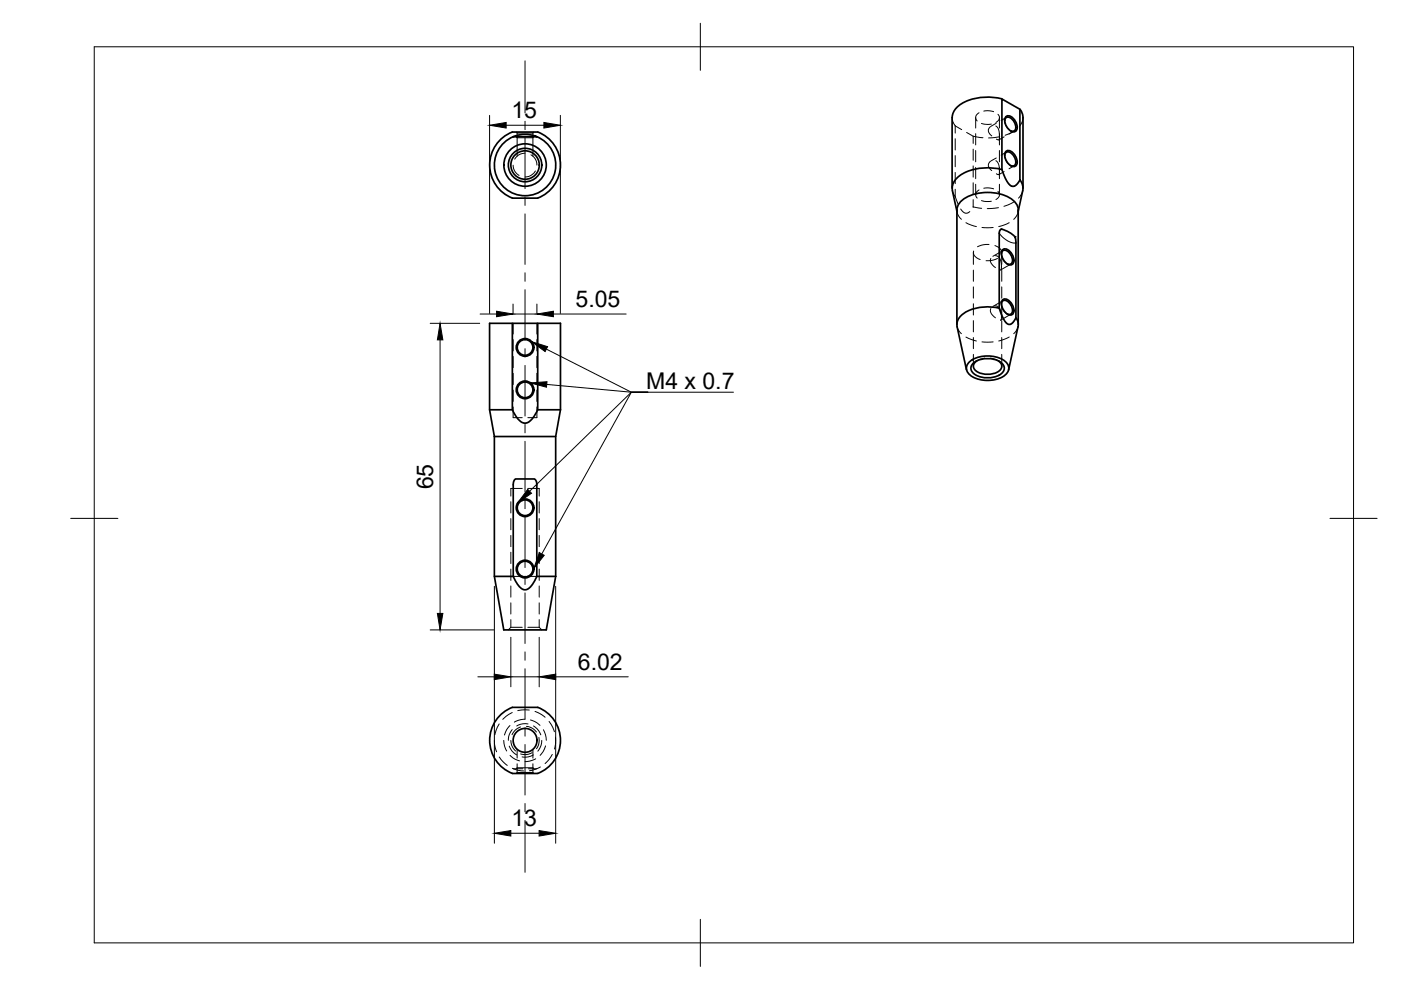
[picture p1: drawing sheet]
<svg xmlns="http://www.w3.org/2000/svg" width="297mm" height="210mm" viewBox="0 0 297 210" stroke-linecap="round" stroke-linejoin="round" font-family="sans-serif">
<defs><g id="words">
<g font-size="4.9">
<text x="108.4" y="25.1">15</text>
<text x="122" y="65.1">5.05</text>
<text x="137" y="82.4">M4 x 0.7</text>
<text x="91.8" y="103.8" transform="rotate(-90 91.8 103.8)">65</text>
<text x="122.5" y="142.1">6.02</text>
<text x="108.4" y="175.2">13</text>
</g>
</g></defs>
<!-- layer: Hidden -->
<g fill="none" stroke="#000" stroke-width=".21">
<path d="M108.8 35v.2a2.43 2.43 0 0 0 1.3 2M109.5 29a2.01 2.01 0 0 0 1.7 .2h.6a1.64 1.64 0 0 0 1.4-.2M109.5 28l.1 .2M109.6 28.2h3.4M109.6 28.2v4.9M111.3 32.5h-.1a2.39 2.39 0 0 0-2.1 1.3M112.6 32.8a2.41 2.41 0 0 1 1.2 2.2M113 28.2v4.9M113.2 28l-.2 .2M113.5 36.3l-.3 .4a2.52 2.52 0 0 1-1.9 .8M201.9 24.9a2.83 2.83 0 0 0 .6 1.8M202.5 26.7v1.5"/>
<path d="M202.5 29.4v2.4M202.5 33v2.4M202.5 36.6v2.3M202.5 26.7l1.4 .8M204.9 28.1l1.4 .8M206.3 28.9l2.1 .3M206.3 28.9v1.5M206.3 31.6v2.4M206.3 35.2v2.4M206.3 38.7v2.4M206.9 24.9v2.2M206.9 28.3v2.4"/>
<path d="M206.9 31.9v2.4M206.9 35.5v2.4M206.9 39.1v2.2M207.6 23.9a1.04 1.04 0 0 0-.4 1.7M208.1 26.2l1 .2 1.1-.1M208.6 23.6l.8-.1 1.3 .2M208.6 39.9l.8-.1 1.3 .2M210 34.2l-.4 .4-.1 .6 .3 .5 .5 .5M210 26.8l-.4 .5-.1 .5 .8 1M211.1 34.1l.6 .7 .2 1.4M211.1 26.7l.6 .7 .2 1.4M211.2 33.5l-1.1 .6"/>
<path d="M211.2 26.1l-1.1 .7M211.6 24.2a1.03 1.03 0 0 1-.4 1.8M211.9 36.4l-.1 .6-.6-.2M211.9 29l-.1 .6-.6-.1M211.9 24.9v2.2M211.9 28.3v2.4M211.9 31.9v2.4M211.9 35.5v2.4M211.9 39.1v2.2M212 29l-2.4 .2M212.9 36.4l-1.1 .6M212.9 29l-1.1 .6"/>
<path d="M213 32.9a2.51 2.51 0 0 0 1.2 2.2M213 25.6a2.51 2.51 0 0 0 1.2 2.1M213 25.5v.2M213 32.9v.1M213.4 32.3l-1.1 .6M213.4 24.9l-1.1 .6M214.2 35.1l.1 .1M214.2 27.7l.1 .1M215 35.2l-1.1 .6M215 27.8l-1.1 .6M215.2 27.6l-2.1 1.1M216.9 24.9a2.86 2.86 0 0 1-.8 1.9"/>
<path d="M201.9 40.5l.6 1.2M202.5 41.7l.6 1.6M202.5 40.1v1.6M202.9 44.5a2.45 2.45 0 0 0 .9 2M202.9 44.8v.2M203.7 44.3l.5 .7 .5 .2h.3l.6-.3M204.8 47.2l2.2 .8M206.3 43.9l1.8 .3M206.3 43.9h.1M206.3 42.3v1.6M206.4 53.5v2.6M206.4 57.3v2.3"/>
<path d="M206.4 53.2a1.52 1.52 0 0 0 1.4 1.8M207.6 40.3a1.04 1.04 0 0 0-.4 1.7M208.1 42.5l1 .2h1.1M208.2 48.2h2.4M209.7 51.8l-1.2 .1-1.3 .4M210.1 54.8v.8l1 1.1M210.9 52.1a1.58 1.58 0 0 1 1.4 1.8M211.1 54.2l.6 .3 .4 .7 .2 1.4-.2 .7M211.5 54.8l-1.3 .4-1.1 .1M211.6 40.6a1.03 1.03 0 0 1-.4 1.7M211.7 44l-2.4 .2M212.3 53.8a2.61 2.61 0 0 0 1.3 2.2"/>
<path d="M212.3 53.7v.2M212.4 53.5v2.6M212.4 57.3v2.3M212.7 53.1l-2.2 1.2M213.5 55.9l.1 .1M214 47.2l-2.2 .8M214.3 56l-2.1 1.2M215 42.8l-2.1 .9M215.9 44.5a2.52 2.52 0 0 1-1 2M215.9 44.8l-.1 .2M216.8 40.5l-.3 .8-.6 .7M108.8 68.6v2.2"/>
<path d="M108.8 72v2.4M108.8 75.6v2.3M108.8 79.2v2.3M113.8 68.6v2.2M113.8 72v2.4M113.8 75.6v2.3M113.8 79.2v2.3M202.9 69.3l.4 .8 .5 .7M204.8 71.5l2.2 .8M206.4 60.8v2.4M206.4 64.4v2.4M206.4 68v2.4"/>
<path d="M206.4 71.6v2.3M206.4 75.1v2.6M207.2 76.4l-.3 .2M208.2 72.5h2.4M208.8 75.9l-1.7 .6M210 75.9l1.7 .6M210.1 65.4v.9l1 1.1M211.1 64.8l.6 .3 .4 .7 .2 1.5-.2 .6M211.5 76.4l.4 .2M212.3 64.4a2.61 2.61 0 0 0 1.3 2.2M212.3 64.3v.2M212.4 60.8v2.4"/>
<path d="M212.4 64.4v2.4M212.4 68v2.4M212.4 71.6v2.3M212.4 75.1v2.6M212.7 63.7l-2.2 1.3M213.5 66.5l.1 .1M214 71.5l-2.2 .8M214.3 66.6l-2.1 1.3M215.8 69.3l-.3 .8-.6 .7M108.8 86.3v2.3h1.9M108.8 82.7v2.4M113.8 86.3v2.3h-1.9"/>
<path d="M113.8 82.7v2.4M108.3 106.4v2.4M108.3 110v2.3M108.3 113.5v2.4M108.3 117.1v2.4M110.7 103.6h-2.4v1.6M111.9 103.6h2.4v1.6M114.3 106.4v2.4M114.3 110v2.3M114.3 113.5v2.4M114.3 117.1v2.4M108.3 133h2.4"/>
<path d="M108.3 131.4v1.6l-.5 .6M108.3 120.7v2.4M108.3 124.2v2.4M108.3 127.8v2.4M108.8 122.2h1.9M111.9 133h2.4M111.9 122.2h1.9M114.3 133l.6 .6M114.3 120.7v2.4M114.3 124.2v2.4M114.3 127.8v2.4M114.3 131.4v1.6"/>
<path d="M104.8 157l.2 1.4 .3 1M105.8 153.5l-.6 1.3-.3 1M106.8 157l.2 1.2 .4 1M108 158.2v.1a3.4 3.4 0 0 0 1.5 1.8M108.1 153.8a4.1 4.1 0 0 0-1.1 2M108.3 157a2.99 2.99 0 0 0 1 2.2M108.6 154.7a3.4 3.4 0 0 0-.8 2.3M108.6 151.1l-1.3 .8-.7 .6M109.6 158.9v1.8M110.4 154.1l-.3 .1a2.91 2.91 0 0 0-1.5 1.6M111.3 152.5l-.9 .1-1.3 .5M111.6 154l.5 .1a3 3 0 0 1 1.6 1.1"/>
<path d="M112 153.5a3.3 3.3 0 0 0-2.4 .4M112.2 150.6l-.9-.1-1.5 .2M112.5 152.6l.9 .4 1.1 .8M112.8 159.6l-.3 .1a2.85 2.85 0 0 1-2.1 .1M113 158.9v1.8M113.1 153.9l1.1 1 .5 .9M113.4 150.8l1.4 .7 .8 .6M114.3 156.4v.6a2.73 2.73 0 0 1-.6 1.7M114.9 157a3.5 3.5 0 0 1-.9 2.3M115.2 154.7l.5 1.1 .1 1.2M115.7 158.2l-.5 1.1-.7 .9M116.4 153l.8 1.2 .3 .9"/>
<path d="M117.1 159.9l-.7 1.2-.8 .8M117.8 156.4v1.3l-.2 1.1M105.9 160.5l.8 1.1 .8 .7M108.1 160.2l1.1 .8 1 .3M108.6 162.9l1.3 .4 1.1 .2M108.8 163h2.1M109.5 163a2.01 2.01 0 0 1 1.7-.2h.6a1.64 1.64 0 0 1 1.4 .2M109.6 163.8h3.4M109.6 163.8l-.1 .2M109.6 161.9v1.9M112.1 163h1.7M113 163.8l.2 .2"/>
<path d="M113 161.9v1.9M113.1 160.1h-.1a3.3 3.3 0 0 1-2.3 .4M113.6 160.9l-1.4 .5-.9 .1M114.6 162.6l-1.1 .5-1.3 .3"/>
</g>
<!-- layer: Visible -->
<g fill="none" stroke="#000" stroke-width=".36">
<path d="M108.8 29a6.5 6.5 0 0 0-2.6 10 6.5 6.5 0 0 0 10.3 0 6.5 6.5 0 0 0-2.7-10M109.3 28.8l-.5 .2M109.3 28.8l2.3-.3 1.7 .3M109.3 28.8h.1M113.3 28.8l.5 .2h-5M113.3 28.8h.1M201.9 24.9v15M212.4 21l3.8 2.2v15l-.7 1-.6 .3-.6-.1-.6-.6-.5-.9-.8-1.9zM212.4 21a11.3 11.3 0 0 0-9.1 1.4 3.4 3.4 0 0 0-1.4 2.5M212.4 35.9a10.9 10.9 0 0 0-9.5 1.8 2.99 2.99 0 0 0-1 2.7l1 4.4M213 32.9a.81 .81 0 0 1 .7-.7 .81 .81 0 0 1 .9 .4 2.03 2.03 0 0 1 .6 2.4l-.6 .2-.3-.1M213 25.6a.81 .81 0 0 1 .7-.8 .81 .81 0 0 1 .9 .5 2.03 2.03 0 0 1 .6 2.4l-.6 .1-.3-.1"/>
<path d="M213.3 32.1a1.52 1.52 0 0 1 2 1 1.53 1.53 0 0 1-.2 2.2 2.32 2.32 0 0 1-1.8-3.2zM213.3 24.7a1.52 1.52 0 0 1 2 1 1.53 1.53 0 0 1-.2 2.2 2.32 2.32 0 0 1-1.8-3.2zM216.2 38.1a2.78 2.78 0 0 1 .6 2.3l-.9 4.4M216.2 23.2l.6 1 .1 .7v15M108.6 42h5.4M108.6 42a7.4 7.4 0 0 1-4.8-7.1 7.4 7.4 0 0 1 5.1-6.9h4.8a7.4 7.4 0 0 1 5.2 6.9 7.4 7.4 0 0 1-4.9 7.1M212.3 53.8a.81 .81 0 0 1 .7-.8 .81 .81 0 0 1 .9 .5 2.03 2.03 0 0 1 .6 2.4l-.6 .2-.3-.2M212.4 48.6l-.4 .2-.1 .5v16.1l1 2.4 .5 .7 .5 .3 .7-.3 .8-1.1v-16.3l-.2-.9M212.4 48.6h.1M212.4 48.6l1.6 .7 1.2 .9M212.6 52.9a1.52 1.52 0 0 1 2 1 1.53 1.53 0 0 1-.2 2.3 2.32 2.32 0 0 1-1.8-3.3zM215.2 50.2h.1"/>
<path d="M108.6 68.6h5.4v18.3l-1.2 2-.7 .6-.7 .2-.9-.2-.7-.6-1.2-2zM108.6 68.6h-4.8v18.3l1 5.7M114 68.6h4.8v18.3M202.9 68.8v-24.3a3.7 3.7 0 0 1 2.6-3 10 10 0 0 1 9.1 .8 2.86 2.86 0 0 1 1.3 2.2v24.3M202.9 69.3l2 9.1M205.6 76.6a6.6 6.6 0 0 1 7.5 0 1.86 1.86 0 0 1 .8 1.8 1.86 1.86 0 0 1-1.3 1.5 6.8 6.8 0 0 1-7-.4 1.74 1.74 0 0 1 0-2.9zM206.4 77a4.9 4.9 0 0 1 6.3 .4 1.47 1.47 0 0 1-.8 2.1 5.3 5.3 0 0 1-5.5-.4 1.36 1.36 0 0 1 0-2.1zM207.1 76.5a1.27 1.27 0 0 0-.7 1.3 1.27 1.27 0 0 0 .9 1.1 4.3 4.3 0 0 0 5-.7 1.2 1.2 0 0 0-.6-1.7M211.9 65.3a9.3 9.3 0 0 0-8.3 1.8 2.42 2.42 0 0 0-.7 2.2M212.3 64.4a.81 .81 0 0 1 .7-.8 .81 .81 0 0 1 .9 .5 2.03 2.03 0 0 1 .6 2.4l-.6 .2-.3-.1M212.6 63.6a1.52 1.52 0 0 1 2 .9 1.53 1.53 0 0 1-.2 2.3 2.32 2.32 0 0 1-1.8-3.2zM215.4 67.4l.5 1.1-.1 .8-2 9.1"/>
<path d="M103.8 86.9h4.8M104.8 92.6v29.6l2 11.4h9l2-11.4M104.8 92.6h13M114 86.9h4.8M118.8 86.9l-1 5.7v29.6M109.1 101.7l.2-.1h4l.4 .5 .1 .4v19.7l-1.3 2.2-1 .6h-.6l-.8-.6-1.3-2.2v-19.7zM104.8 122.2h4M113.8 122.2h4M108.6 150h5.4M108.6 150a7.5 7.5 0 0 0-4.8 7 7.5 7.5 0 0 0 4.8 7h5.4a7.5 7.5 0 0 0 4.8-7 7.5 7.5 0 0 0-4.8-7"/>
<circle cx="111.3" cy="35" r="3.5"/>
<circle cx="111.3" cy="35" r="3"/>
<circle cx="111.3" cy="35" r="4.5"/>
<circle cx="111.3" cy="73.7" r="1.87"/>
<circle cx="111.3" cy="73.7" r="1.66"/>
<circle cx="111.3" cy="82.7" r="1.87"/>
<circle cx="111.3" cy="82.7" r="1.66"/>
<circle cx="111.3" cy="107.7" r="1.87"/>
<circle cx="111.3" cy="107.7" r="1.66"/>
<circle cx="111.3" cy="120.7" r="1.87"/>
<circle cx="111.3" cy="120.7" r="1.66"/>
<circle cx="111.3" cy="157" r="2.53"/>
</g>
<g fill="#000">
<circle cx="113.3" cy="28.8" r=".18"/>
<circle cx="215.2" cy="50.2" r=".18"/>
</g>
<!-- layer: Visible Narrow -->
<path d="M211.9 49.5l.7 .8 1.1 .8 1 .4h.7" fill="none" stroke="#000" stroke-width=".21"/>
<!-- layer: BORDER -->
<path d="M20 9.9h267v190h-267zM148.5 4.9v10M15 109.9h10M282 109.9h10M148.5 194.9v10" fill="none" stroke="#000" stroke-width=".21"/>
<!-- layer: Smart Centers -->
<g fill="none" stroke="#000" stroke-width=".21">
<path d="M111.3 12.9v11M111.3 25.7v1.8M111.3 29.3v10.7M111.3 41.8v1.8M111.3 45.4v10.7M111.3 57.8v1.8M111.3 61.4v10.7M111.3 73.9v1.8M111.3 77.5v10.7M111.3 90v1.8M111.3 93.6v10.7M111.3 106.1v1.8"/>
<path d="M111.3 109.6v10.7M111.3 122.1v1.8M111.3 125.7v10.7M111.3 138.2v1.8M111.3 141.8v10.7M111.3 154.3v1.8M111.3 157.9v10.7M111.3 170.4v1.7M111.3 173.9v11"/>
</g>
<!-- layer: FD_Dimensions -->
<g fill="none" stroke="#000" stroke-width=".21">
<path d="M103.8 24.5v42M107.3 26.6h8M118.8 24.5v42M91.2 68.6h10.5M93.3 72.1v58M101.8 66.6h3.5M108.8 64.5v2M108.8 66.6h5M113.8 64.5v2M117.3 66.6h15.5M91.2 133.6h13.5M104.8 124.3v54.5"/>
<path d="M108.3 135.1v10.5M114.3 135.1v10.5M117.8 124.3v54.5M101.3 143.5h3.5M108.3 143.5h6M117.8 143.5h15.4M108.3 176.7h6"/>
</g>
<path d="M103.8 26.6l3.5-.6v1.1zM115.3 26l3.5 .6-3.5 .5zM93.3 68.6l.6 3.5h-1.2zM105.3 66l3.5 .6-3.5 .6zM113.8 66.6l3.5-.6v1.2zM92.7 130.1h1.2l-.6 3.5zM104.8 142.9l3.5 .6-3.5 .6zM114.3 143.5l3.5-.6v1.2zM104.8 176.7l3.5-.6v1.2zM114.3 176.1l3.5 .6-3.5 .6z" fill="#000" stroke="#000" stroke-width=".21"/>
<!-- layer: Leaders -->
<path d="M112.7 72.4l3.4 1.1-.5 1zM112.4 81.2l3.6-.3-.1 1.2zM111.9 103.8l.8 .8-2.9 2zM114.4 117.2l1 .5-2.2 2.8z" fill="#000" stroke="#000" stroke-width=".21"/>
<path d="M115.8 74l18.1 9.2h3.5M115.9 81.5l18 1.7h3.5M137.4 83.2h-3.5l-21.6 21M155.5 83.2h-21.6l-19 34.2" fill="none" stroke="#000" stroke-width=".21"/>
<use href="#words"/>
</svg>
